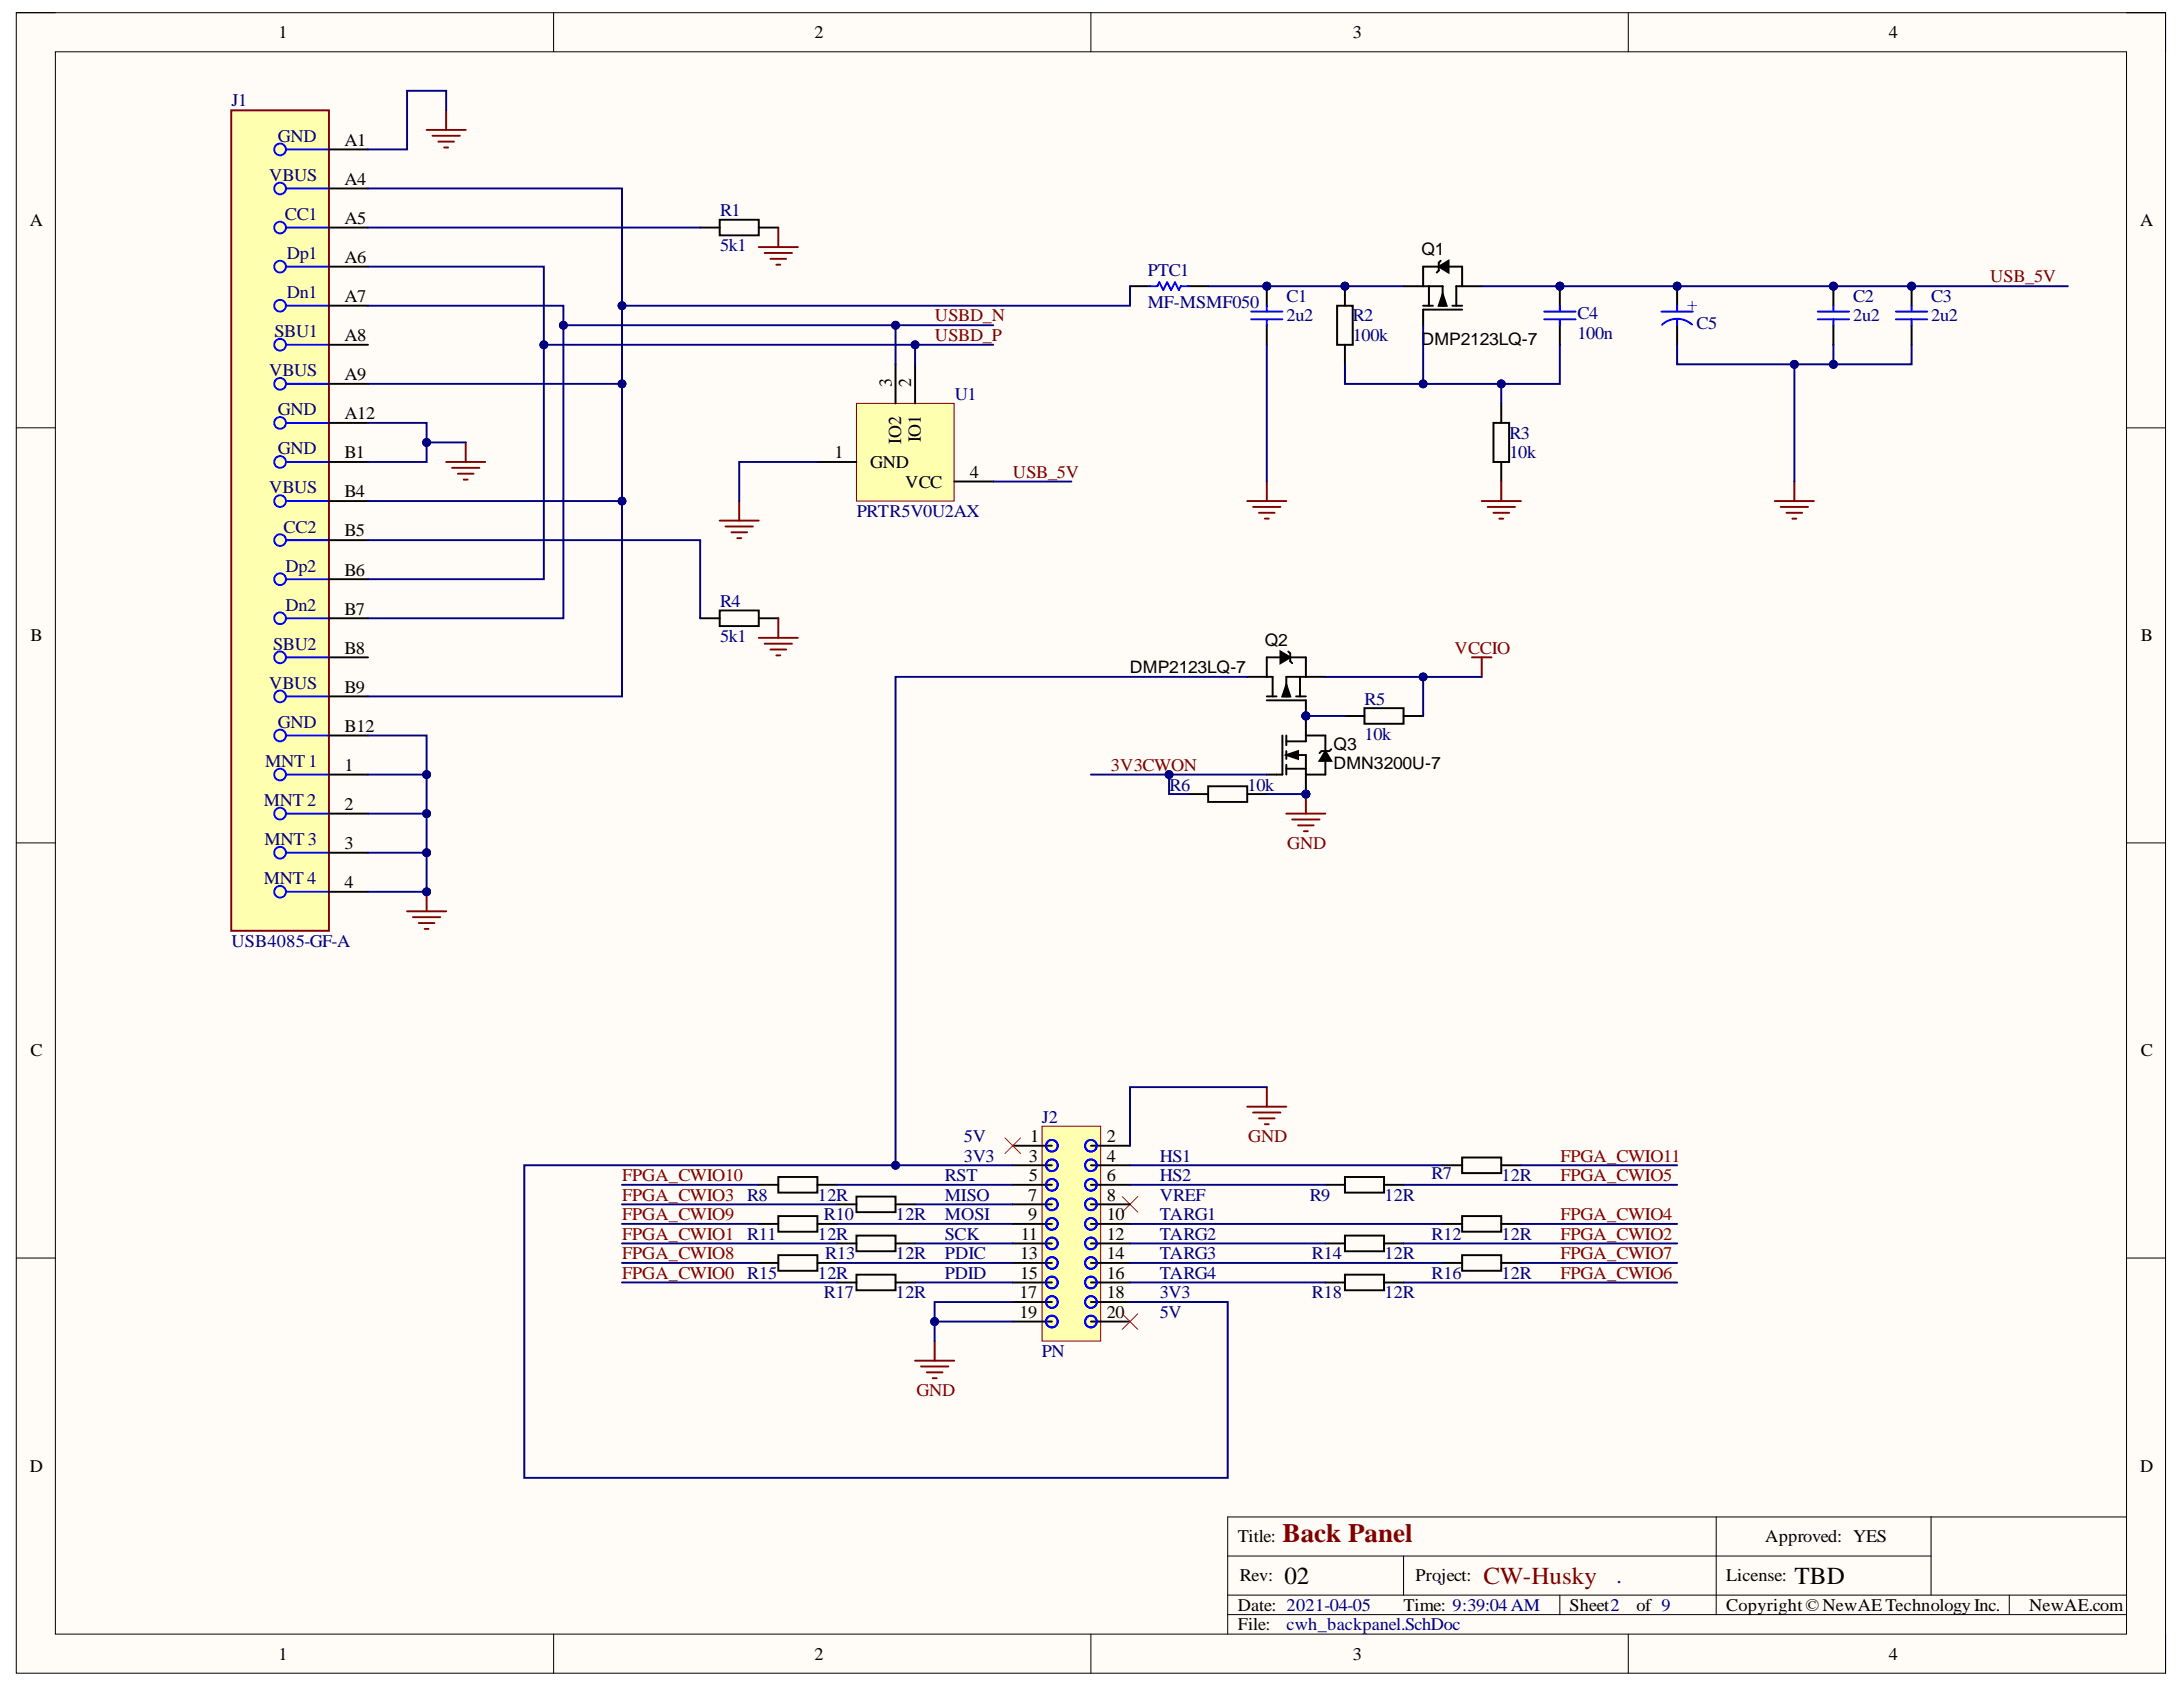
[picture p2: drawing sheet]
<svg xmlns="http://www.w3.org/2000/svg" width="279mm" height="216mm" viewBox="0 0 279 216" stroke-linecap="round" stroke-linejoin="round" font-family="sans-serif">
<defs><g id="words">
<text font-size="3.4" fill="#800000" x="164.2" y="197.4">Back Panel</text>
<g font-size="3.1">
<text x="164.4" y="202.7">02</text>
<text x="229.7" y="202.7">TBD</text>
</g>
<text font-size="3.1" fill="#800000" x="189.9" y="202.7">CW-Husky</text>
<g font-size="2.7" fill="#000080">
<text x="183.9" y="202.5">.</text>
<text x="206.9" y="202.5">.</text>
</g>
<g font-size="2.3">
<text x="35.6" y="4.9">1</text>
<text x="104.3" y="4.9">2</text>
<text x="173.1" y="4.9">3</text>
<text x="241.8" y="4.9">4</text>
<text x="44.1" y="18.6">A1</text>
<text x="44.1" y="23.6">A4</text>
<text x="3.8" y="28.9">A</text>
<text x="44.1" y="28.7">A5</text>
<text x="273.9" y="28.9">A</text>
<text x="44.1" y="33.7">A6</text>
<text x="44.1" y="38.7">A7</text>
<text x="44.1" y="43.7">A8</text>
<text x="44.1" y="48.7">A9</text>
<text x="44.1" y="53.6">A12</text>
<text x="114.2" y="49.6" transform="rotate(-90 114.2 49.6)">3</text>
<text x="116.6" y="49.6" transform="rotate(-90 116.6 49.6)">2</text>
<text x="44.1" y="58.6">B1</text>
<text x="106.8" y="58.6">1</text>
<text x="111.4" y="59.9">GND</text>
<text x="115.3" y="56.8" transform="rotate(-90 115.3 56.8)">IO2</text>
<text x="117.9" y="56.6" transform="rotate(-90 117.9 56.6)">IO1</text>
<text x="44.1" y="63.6">B4</text>
<text x="115.8" y="62.4">VCC</text>
<text x="124.1" y="61.2">4</text>
<text x="44.1" y="68.6">B5</text>
<text x="44.1" y="73.7">B6</text>
<text x="3.9" y="82.1">B</text>
<text x="44.1" y="78.7">B7</text>
<text x="44.1" y="83.7">B8</text>
<text x="274" y="82.1">B</text>
<text x="44.1" y="88.7">B9</text>
<text x="44.1" y="93.7">B12</text>
<text x="44.1" y="98.7">1</text>
<text x="44.1" y="103.6">2</text>
<text x="44.1" y="108.6">3</text>
<text x="44.1" y="113.6">4</text>
<text x="3.9" y="135.2">C</text>
<text x="274" y="135.2">C</text>
<text x="131.7" y="148.7">3</text>
<text x="131.8" y="146.2">1</text>
<text x="141.7" y="146.2">2</text>
<text x="141.7" y="148.7">4</text>
<text x="131.6" y="153.6">7</text>
<text x="131.7" y="151.2">5</text>
<text x="141.7" y="151.2">6</text>
<text x="141.7" y="153.6">8</text>
<text x="130.6" y="161.2">13</text>
<text x="130.7" y="158.6">11</text>
<text x="131.6" y="156.2">9</text>
<text x="141.7" y="156.2">10</text>
<text x="141.7" y="158.6">12</text>
<text x="141.7" y="161.2">14</text>
<text x="130.5" y="166.2">17</text>
<text x="130.6" y="163.6">15</text>
<text x="141.7" y="163.6">16</text>
<text x="141.7" y="166.2">18</text>
<text x="130.5" y="168.7">19</text>
<text x="141.7" y="168.7">20</text>
<text x="3.8" y="188.3">D</text>
<text x="273.9" y="188.3">D</text>
<text x="158.4" y="197.4">Title:</text>
<text x="225.9" y="197.4">Approved: YES</text>
<text x="158.7" y="202.4">Rev:</text>
<text x="181.2" y="202.4">Project:</text>
<text x="220.9" y="202.4">License:</text>
<text x="158.4" y="206.2">Date: 2021-04-05</text>
<text x="158.4" y="208.6">File:</text>
<text x="179.7" y="206.2">Time: 9:39:04 AM</text>
<text x="200.9" y="206.2">Sheet2</text>
<text x="209.4" y="206.2">of 9</text>
<text x="220.9" y="206.2">Copyright© NewAE Technology Inc.</text>
<text x="259.7" y="206.2">NewAE.com</text>
<text x="35.6" y="212.4">1</text>
<text x="104.3" y="212.4">2</text>
<text x="173.1" y="212.4">3</text>
<text x="241.8" y="212.4">4</text>
</g>
<g font-size="2.3" fill="#000080">
<text x="29.6" y="13.6">J1</text>
<text x="34.4" y="23.2">VBUS</text>
<text x="35.5" y="18.1">GND</text>
<text x="36.5" y="28.2">CC1</text>
<text x="92.2" y="27.7">R1</text>
<text x="36.7" y="33.2">Dp1</text>
<text x="92.2" y="32.2">5k1</text>
<text x="146.9" y="35.4">PTC1</text>
<text x="36.7" y="38.2">Dn1</text>
<text x="146.9" y="39.4">MF-MSMF050</text>
<text x="164.7" y="38.7">C1</text>
<text x="164.7" y="41.1">2u2</text>
<text x="173.1" y="41.1">R2</text>
<text x="201.9" y="40.9">C4</text>
<text x="237.2" y="38.7">C2</text>
<text x="237.2" y="41.1">2u2</text>
<text x="247.2" y="38.7">C3</text>
<text x="247.2" y="41.1">2u2</text>
<text x="35.1" y="43.2">SBU1</text>
<text x="173.1" y="43.7">100k</text>
<text x="201.9" y="43.4">100n</text>
<text x="217.1" y="42.1">C5</text>
<text x="34.4" y="48.1">VBUS</text>
<text x="35.5" y="53.1">GND</text>
<text x="122.2" y="51.2">U1</text>
<text x="35.5" y="58.1">GND</text>
<text x="193.2" y="56.2">R3</text>
<text x="193.2" y="58.6">10k</text>
<text x="34.4" y="63.1">VBUS</text>
<text x="36.3" y="68.2">CC2</text>
<text x="109.7" y="66.2">PRTR5V0U2AX</text>
<text x="36.6" y="73.2">Dp2</text>
<text x="92.2" y="77.7">R4</text>
<text x="34.9" y="83.2">SBU2</text>
<text x="36.6" y="78.2">Dn2</text>
<text x="92.2" y="82.2">5k1</text>
<text x="34.4" y="88.2">VBUS</text>
<text x="35.5" y="93.2">GND</text>
<text x="174.7" y="90.2">R5</text>
<text x="174.7" y="94.7">10k</text>
<text x="33.9" y="98.1">MNT 1</text>
<text x="149.7" y="101.2">R6</text>
<text x="159.7" y="101.2">10k</text>
<text x="33.8" y="103.1">MNT 2</text>
<text x="33.8" y="113.1">MNT 4</text>
<text x="33.8" y="108.1">MNT 3</text>
<text x="29.6" y="121.2">USB4085-GF-A</text>
<text x="133.4" y="143.7">J2</text>
<text x="123.4" y="146.2">5V</text>
<text x="123.4" y="148.7">3V3</text>
<text x="148.4" y="148.7">HS1</text>
<text x="95.6" y="153.6">R8</text>
<text x="104.7" y="153.6">12R</text>
<text x="120.9" y="151.2">RST</text>
<text x="120.9" y="153.6">MISO</text>
<text x="148.4" y="151.2">HS2</text>
<text x="148.4" y="153.6">VREF</text>
<text x="167.6" y="153.6">R9</text>
<text x="177.2" y="153.6">12R</text>
<text x="183.2" y="150.9">R7</text>
<text x="192.2" y="151.2">12R</text>
<text x="95.6" y="158.6">R11</text>
<text x="104.7" y="158.6">12R</text>
<text x="105.4" y="156.2">R10</text>
<text x="105.6" y="161.2">R13</text>
<text x="114.7" y="161.2">12R</text>
<text x="114.7" y="156.2">12R</text>
<text x="120.9" y="156.2">MOSI</text>
<text x="120.9" y="158.6">SCK</text>
<text x="120.9" y="161.2">PDIC</text>
<text x="148.4" y="156.2">TARG1</text>
<text x="148.4" y="158.6">TARG2</text>
<text x="148.4" y="161.2">TARG3</text>
<text x="167.9" y="161.2">R14</text>
<text x="177.2" y="161.2">12R</text>
<text x="183.2" y="158.6">R12</text>
<text x="192.2" y="158.6">12R</text>
<text x="95.6" y="163.6">R15</text>
<text x="104.7" y="163.6">12R</text>
<text x="105.4" y="166.2">R17</text>
<text x="114.7" y="166.2">12R</text>
<text x="120.9" y="163.6">PDID</text>
<text x="148.4" y="163.6">TARG4</text>
<text x="148.4" y="166.2">3V3</text>
<text x="167.9" y="166.2">R18</text>
<text x="177.2" y="166.2">12R</text>
<text x="183.2" y="163.6">R16</text>
<text x="192.2" y="163.6">12R</text>
<text x="133.4" y="173.7">PN</text>
<text x="148.4" y="168.7">5V</text>
<text x="164.7" y="208.6">cwh_backpanel.SchDoc</text>
</g>
<g font-size="2.3" fill="#800000">
<text x="119.7" y="41.1">USBD_N</text>
<text x="254.7" y="36.1">USB_5V</text>
<text x="119.7" y="43.7">USBD_P</text>
<text x="129.6" y="61.2">USB_5V</text>
<text x="186.2" y="83.7">VCCIO</text>
<text x="142.2" y="98.7">3V3CWON</text>
<text x="164.8" y="108.6">GND</text>
<text x="159.8" y="146.2">GND</text>
<text x="199.7" y="148.7">FPGA_CWIO11</text>
<text x="79.6" y="153.6">FPGA_CWIO3</text>
<text x="79.6" y="151.2">FPGA_CWIO10</text>
<text x="199.7" y="151.2">FPGA_CWIO5</text>
<text x="79.6" y="158.6">FPGA_CWIO1</text>
<text x="79.6" y="161.2">FPGA_CWIO8</text>
<text x="79.6" y="156.2">FPGA_CWIO9</text>
<text x="199.7" y="158.6">FPGA_CWIO2</text>
<text x="199.7" y="156.2">FPGA_CWIO4</text>
<text x="199.7" y="161.2">FPGA_CWIO7</text>
<text x="79.6" y="163.6">FPGA_CWIO0</text>
<text x="199.7" y="163.6">FPGA_CWIO6</text>
<text x="117.3" y="178.7">GND</text>
</g>
<text font-size="2.3" fill="#00f" x="216" y="39.7">+</text>
<g font-size="2.2">
<text x="181.9" y="32.7">Q1</text>
<text x="181.9" y="44.2">DMP2123LQ-7</text>
<text x="161.9" y="82.7">Q2</text>
<text x="144.6" y="86.1">DMP2123LQ-7</text>
<text x="170.7" y="95.9">Q3</text>
<text x="170.7" y="98.4">DMN3200U-7</text>
</g>
</g></defs>
<path d="M2.1 1.6h275.1v212.5h-275.1z" fill-rule="evenodd" fill="#fffcf8"/>
<path d="M2.1 1.6h275.1v212.5h-275.1z" fill="none" stroke="#000" stroke-width=".13"/>
<path d="M7.1 6.6h265.1v202.5h-265.1z" fill-rule="evenodd" fill="#fffcf8"/>
<g fill="none" stroke="#000" stroke-width=".13">
<path d="M2.1 1.6h5M7.1 6.6h265.1v202.5h-265.1zM70.9 1.6v5M139.6 1.6v5M208.4 1.6v5M272.2 1.6h5v5M2.1 54.8h5M272.2 54.8h5M2.1 107.9h5M272.2 107.9h5M2.1 161h5M272.2 161h5"/>
<path d="M157.1 199.1h90.1M179.6 199.1v5M219.7 194.1v12.5M247.2 194.1v10M272.2 194.1h-115.1v15M70.9 209.1v5M139.6 209.1v5M157.1 206.6h115.1M157.1 204.1h115.1M199.6 204.1v2.5M208.4 209.1v5M257.2 204.1v2.5"/>
<path d="M277.2 209.1v5"/>
</g>
<path d="M109.6 51.6h12.5v12.5h-12.5z" fill-rule="evenodd" fill="#ffffb0"/>
<path d="M109.6 51.6h12.5v12.5h-12.5z" fill="none" stroke="#800000" stroke-width=".13"/>
<path d="M104.6 59.1h5M114.6 46.6v5M117.1 46.6v5M122.1 61.6h5" fill="none" stroke="#000" stroke-width=".25"/>
<g fill="none" stroke="#800000" stroke-width=".25">
<path d="M92.1 66.6h5M92.9 67.4h3.5M93.6 68.1h2M94.4 68.9h.5M94.6 64.1v2.5M162.1 139.1v2.5M159.6 141.6h5M160.4 142.4h3.5M161.1 143.1h2M161.9 143.9h.5M117.1 174.1h5M117.9 174.9h3.5"/>
<path d="M118.6 175.6h2M119.4 176.4h.5M119.6 171.6v2.5"/>
</g>
<circle cx="234.7" cy="36.6" r=".5" fill="#000080"/>
<circle cx="234.7" cy="36.6" r=".5" fill="none" stroke="#000080" stroke-width=".13"/>
<path d="M234.7 36.6v2.5" fill="none" stroke="#000" stroke-width=".25"/>
<circle cx="234.7" cy="36.6" r=".5" fill="#000080"/>
<circle cx="234.7" cy="36.6" r=".5" fill="none" stroke="#000080" stroke-width=".13"/>
<path d="M234.7 41.6v2.5" fill="none" stroke="#000" stroke-width=".25"/>
<path d="M232.7 39.9h4M234.7 39.1v.8M232.7 40.9h4M234.7 40.9v.7" fill="none" stroke="#00f" stroke-width=".25"/>
<circle cx="244.7" cy="36.6" r=".5" fill="#000080"/>
<circle cx="244.7" cy="36.6" r=".5" fill="none" stroke="#000080" stroke-width=".13"/>
<path d="M244.7 36.6v2.5" fill="none" stroke="#000" stroke-width=".25"/>
<circle cx="244.7" cy="36.6" r=".5" fill="#000080"/>
<circle cx="244.7" cy="36.6" r=".5" fill="none" stroke="#000080" stroke-width=".13"/>
<path d="M244.7 41.6v2.5" fill="none" stroke="#000" stroke-width=".25"/>
<path d="M242.7 39.9h4M244.7 39.1v.8M242.7 40.9h4M244.7 40.9v.7" fill="none" stroke="#00f" stroke-width=".25"/>
<circle cx="214.7" cy="36.6" r=".5" fill="#000080"/>
<circle cx="214.7" cy="36.6" r=".5" fill="none" stroke="#000080" stroke-width=".13"/>
<path d="M214.7 36.6v2.5" fill="none" stroke="#000" stroke-width=".25"/>
<circle cx="214.7" cy="36.6" r=".5" fill="#000080"/>
<circle cx="214.7" cy="36.6" r=".5" fill="none" stroke="#000080" stroke-width=".13"/>
<path d="M144.6 36.6h2.5M152.1 36.6h2.5M214.7 41.6v2.5" fill="none" stroke="#000" stroke-width=".25"/>
<path d="M147.1 36.6h1l.3-.5 .5 1 .5-1 .5 1 .5-1 .5 1 .2-.5h1M212.7 39.9h4M214.7 39.1v.8M214.7 40.9v.7M216.6 41.5a2.82 2.82 0 0 0-3.9 .1" fill="none" stroke="#00f" stroke-width=".25"/>
<path d="M143.6 153.1l2 2M145.6 153.1l-2 2" fill="none" stroke="#f00" stroke-width=".13"/>
<path d="M133.4 144.1h7.5v27.5h-7.5z" fill-rule="evenodd" fill="#ffffb0"/>
<path d="M133.4 144.1h7.5v27.5h-7.5z" fill="none" stroke="#800000" stroke-width=".13"/>
<g fill="none" stroke="#000" stroke-width=".25">
<path d="M97.1 151.6h2.5M97.1 156.6h2.5M99.6 155.6h5v2h-5zM99.6 150.6h5v2h-5zM104.6 151.6h2.5M104.6 156.6h2.5M107.1 154.1h2.5M107.1 159.1h2.5M109.6 158.1h5v2h-5zM109.6 153.1h5v2h-5zM114.6 154.1h2.5M114.6 159.1h2.5"/>
<path d="M129.6 146.6h5M129.6 149.1h5M129.6 151.6h5M129.6 154.1h5M129.6 156.6h5M129.6 159.1h5M139.6 146.6h5M139.6 149.1h5M139.6 151.6h5M139.6 154.1h5M139.6 156.6h5M139.6 159.1h5"/>
<path d="M169.6 151.6h2.5M169.6 159.1h2.5M172.1 150.6h5v2h-5zM172.1 158.1h5v2h-5zM177.1 151.6h2.5M177.1 159.1h2.5M184.6 149.1h2.5M184.6 156.6h2.5M187.1 148.1h5v2h-5zM187.1 155.6h5v2h-5zM192.1 149.1h2.5M192.1 156.6h2.5"/>
<path d="M97.1 161.6h2.5M99.6 160.6h5v2h-5zM104.6 161.6h2.5M107.1 164.1h2.5M109.6 163.1h5v2h-5zM114.6 164.1h2.5M129.6 161.6h5M129.6 164.1h5M129.6 166.6h5M129.6 169.1h5M139.6 161.6h5M139.6 164.1h5"/>
<path d="M139.6 166.6h5M139.6 169.1h5M169.6 164.1h2.5M172.1 163.1h5v2h-5zM177.1 164.1h2.5M184.6 161.6h2.5M187.1 160.6h5v2h-5zM192.1 161.6h2.5"/>
</g>
<g fill="none" stroke="#00f" stroke-width=".25">
<circle cx="134.6" cy="146.6" r=".75"/>
<circle cx="134.6" cy="159.1" r=".75"/>
<circle cx="134.6" cy="154.1" r=".75"/>
<circle cx="134.6" cy="151.6" r=".75"/>
<circle cx="134.6" cy="149.1" r=".75"/>
<circle cx="134.6" cy="156.6" r=".75"/>
<circle cx="139.6" cy="149.1" r=".75"/>
<circle cx="139.6" cy="156.6" r=".75"/>
<circle cx="139.6" cy="151.6" r=".75"/>
<circle cx="139.6" cy="154.1" r=".75"/>
<circle cx="139.6" cy="159.1" r=".75"/>
<circle cx="139.6" cy="146.6" r=".75"/>
<circle cx="134.6" cy="161.6" r=".75"/>
<circle cx="134.6" cy="166.6" r=".75"/>
<circle cx="134.6" cy="169.1" r=".75"/>
<circle cx="134.6" cy="164.1" r=".75"/>
<circle cx="139.6" cy="164.1" r=".75"/>
<circle cx="139.6" cy="169.1" r=".75"/>
<circle cx="139.6" cy="166.6" r=".75"/>
<circle cx="139.6" cy="161.6" r=".75"/>
</g>
<path d="M29.6 14.1h12.5v105h-12.5z" fill-rule="evenodd" fill="#ffffb0"/>
<path d="M29.6 14.1h12.5v105h-12.5zM54.6 16.6h5M55.4 17.4h3.5M56.1 18.1h2M56.9 18.9h.5M57.1 14.1v2.5M52.1 116.6h5M52.9 117.4h3.5M53.6 118.1h2M54.4 118.9h.5M54.6 114.1v2.5" fill="none" stroke="#800000" stroke-width=".25"/>
<g fill="none" stroke="#00f" stroke-width=".25">
<path d="M36.6 19.1h5.5M36.6 24.1h5.5M36.6 29.1h5.5M36.6 34.1h5.5M36.6 39.1h5.5M36.6 44.1h5.5M36.6 49.1h5.5M36.6 54.1h5.5M36.6 59.1h5.5M36.6 64.1h5.5M36.6 69.1h5.5M36.6 74.1h5.5"/>
<path d="M36.6 79.1h5.5M36.6 84.1h5.5M36.6 89.1h5.5M36.6 94.1h5.5M36.6 99.1h5.5M36.6 104.1h5.5M36.6 109.1h5.5M36.6 114.1h5.5"/>
<circle cx="35.8" cy="19.1" r=".75"/>
<circle cx="35.8" cy="24.1" r=".75"/>
<circle cx="35.8" cy="39.1" r=".75"/>
<circle cx="35.8" cy="29.1" r=".75"/>
<circle cx="35.8" cy="34.1" r=".75"/>
<circle cx="35.8" cy="54.1" r=".75"/>
<circle cx="35.8" cy="44.1" r=".75"/>
<circle cx="35.8" cy="49.1" r=".75"/>
<circle cx="35.8" cy="59.1" r=".75"/>
<circle cx="35.8" cy="69.1" r=".75"/>
<circle cx="35.8" cy="79.1" r=".75"/>
<circle cx="35.8" cy="64.1" r=".75"/>
<circle cx="35.8" cy="74.1" r=".75"/>
<circle cx="35.8" cy="99.1" r=".75"/>
<circle cx="35.8" cy="84.1" r=".75"/>
<circle cx="35.8" cy="94.1" r=".75"/>
<circle cx="35.8" cy="89.1" r=".75"/>
<circle cx="35.8" cy="114.1" r=".75"/>
<circle cx="35.8" cy="109.1" r=".75"/>
<circle cx="35.8" cy="104.1" r=".75"/>
</g>
<g fill="none" stroke="#000" stroke-width=".25">
<path d="M42.1 19.1h5M42.1 24.1h5M42.1 29.1h5M42.1 34.1h5M42.1 39.1h5M42.1 44.1h5M42.1 49.1h5M42.1 54.1h5M42.1 59.1h5M42.1 64.1h5M42.1 69.1h5M42.1 74.1h5"/>
<path d="M42.1 79.1h5M42.1 99.1h5M42.1 84.1h5M42.1 89.1h5M42.1 94.1h5M42.1 104.1h5M42.1 109.1h5M42.1 114.1h5"/>
</g>
<circle cx="54.6" cy="114.1" r=".5" fill="#000080"/>
<circle cx="54.6" cy="114.1" r=".5" fill="none" stroke="#000080" stroke-width=".13"/>
<g fill="none" stroke="#800000" stroke-width=".25">
<path d="M97.1 31.6h5M97.9 32.4h3.5M98.6 33.1h2M99.4 33.9h.5M99.6 29.1v2.5M57.1 59.1h5M57.9 59.9h3.5M59.6 56.6v2.5M58.6 60.6h2M59.4 61.4h.5M99.6 79.1v2.5M97.1 81.6h5"/>
<path d="M97.9 82.4h3.5M98.6 83.1h2M99.4 83.9h.5"/>
</g>
<path d="M89.6 29.1h2.5M92.1 28.1h5v2h-5zM97.1 29.1h2.5M89.6 79.1h2.5M92.1 78.1h5v2h-5zM97.1 79.1h2.5" fill="none" stroke="#000" stroke-width=".25"/>
<circle cx="167.1" cy="91.6" r=".5" fill="#000080"/>
<circle cx="167.1" cy="91.6" r=".5" fill="none" stroke="#000080" stroke-width=".13"/>
<path d="M159.6 86.6h2.5M167.1 86.6h2.5M167.1 90.4v1.2" fill="none" stroke="#000" stroke-width=".25"/>
<circle cx="167.1" cy="91.6" r=".5" fill="#000080"/>
<circle cx="167.1" cy="91.6" r=".5" fill="none" stroke="#000080" stroke-width=".13"/>
<path d="M162.1 89.6h5v.8M162.1 89.1h1.3M163.9 83.4l1.2 .7-1.2 .8zM163.9 84.1h-1.8v2.5h.8v2.5M164.1 89.1h1M164.6 87.6l.5 1.5h-1zM164.9 83.4l.2 .2v1l.3 .3M165.1 84.1h2v2.5h-2.5v2.5M165.9 89.1h1.2M166.4 86.6v2.5" fill="none" stroke="#000" stroke-width=".25"/>
<path d="M164.6 87.6l.5 1.5h-1zM163.9 83.4l1.2 .7-1.2 .8z" fill="#000"/>
<path d="M188.4 84.1h2.5M189.6 84.1v2.5" fill="none" stroke="#800000" stroke-width=".25"/>
<circle cx="167.1" cy="101.6" r=".5" fill="#000080"/>
<circle cx="167.1" cy="101.6" r=".5" fill="none" stroke="#000080" stroke-width=".13"/>
<circle cx="167.1" cy="91.6" r=".5" fill="#000080"/>
<circle cx="167.1" cy="91.6" r=".5" fill="none" stroke="#000080" stroke-width=".13"/>
<path d="M167.1 99.1v2.5" fill="none" stroke="#000" stroke-width=".25"/>
<circle cx="167.1" cy="101.6" r=".5" fill="#000080"/>
<circle cx="167.1" cy="101.6" r=".5" fill="none" stroke="#000080" stroke-width=".13"/>
<path d="M167.1 91.6v2.5" fill="none" stroke="#000" stroke-width=".25"/>
<circle cx="167.1" cy="91.6" r=".5" fill="#000080"/>
<circle cx="167.1" cy="91.6" r=".5" fill="none" stroke="#000080" stroke-width=".13"/>
<path d="M164.1 94.1v5h-2M164.6 96.6l1.5-.5v1zM164.6 96.6h2.5v2.5h2.5v-1.7M164.6 94.9h2.5v-.8h2.5v2M164.6 98.4h2.5M164.6 94.1v1.3M164.6 96.1v1M164.6 97.9v1.2M169.6 96.1l.8 1.3h-1.5zM170.4 95.9l-.3 .2h-1l-.2 .3" fill="none" stroke="#000" stroke-width=".25"/>
<path d="M164.6 96.6l1.5-.5v1zM169.6 96.1l.8 1.3h-1.5z" fill="#000"/>
<path d="M164.6 104.1h5M165.4 104.9h3.5M166.1 105.6h2M166.9 106.4h.5M167.1 101.6v2.5" fill="none" stroke="#800000" stroke-width=".25"/>
<circle cx="167.1" cy="101.6" r=".5" fill="#000080"/>
<circle cx="167.1" cy="101.6" r=".5" fill="none" stroke="#000080" stroke-width=".13"/>
<g fill="none" stroke="#000" stroke-width=".25">
<path d="M179.6 36.6h5v2.5M182.1 39.1h1.3M182.9 36.6v2.5M184.1 34.1l1.3-.7v1.5zM184.1 34.1h-2v2.5M184.1 39.1h1M184.4 33.4l-.3 .2v1l-.2 .3M184.6 37.6l.5 1.5h-1zM185.4 34.1h1.7v2.5M185.9 39.1h1.2M187.1 39.6h-5v2M189.6 36.6h-3.2v2.5"/>
<path d="M172.1 91.6h2.5M174.6 90.6h5v2h-5zM179.6 91.6h2.5M152.1 101.6h2.5M154.6 100.6h5v2h-5zM159.6 101.6h2.5"/>
</g>
<path d="M184.1 34.1l1.3-.7v1.5zM184.6 37.6l.5 1.5h-1z" fill="#000"/>
<circle cx="172.1" cy="36.6" r=".5" fill="#000080"/>
<circle cx="172.1" cy="36.6" r=".5" fill="none" stroke="#000080" stroke-width=".13"/>
<path d="M172.1 36.6v2.5M172.1 44.1v2.5" fill="none" stroke="#000" stroke-width=".25"/>
<circle cx="172.1" cy="36.6" r=".5" fill="#000080"/>
<circle cx="172.1" cy="36.6" r=".5" fill="none" stroke="#000080" stroke-width=".13"/>
<path d="M171.1 39.1h2v5h-2z" fill="none" stroke="#000" stroke-width=".25"/>
<circle cx="199.6" cy="36.6" r=".5" fill="#000080"/>
<circle cx="199.6" cy="36.6" r=".5" fill="none" stroke="#000080" stroke-width=".13"/>
<path d="M199.6 36.6v2.5" fill="none" stroke="#000" stroke-width=".25"/>
<circle cx="199.6" cy="36.6" r=".5" fill="#000080"/>
<circle cx="199.6" cy="36.6" r=".5" fill="none" stroke="#000080" stroke-width=".13"/>
<path d="M191.1 54.1h2v5h-2zM192.1 51.6v2.5M192.1 59.1v2.5M199.6 41.6v2.5" fill="none" stroke="#000" stroke-width=".25"/>
<path d="M197.6 39.9h4.1M199.6 39.1v.8M197.6 40.9h4.1M199.6 40.9v.7" fill="none" stroke="#00f" stroke-width=".25"/>
<path d="M189.6 64.1h5M190.4 64.9h3.5M191.1 65.6h2M191.9 66.4h.5M192.1 61.6v2.5" fill="none" stroke="#800000" stroke-width=".25"/>
<path d="M117.1 44.1v2.5M127.1 61.6h10" fill="none" stroke="#000080" stroke-width=".25"/>
<circle cx="117.1" cy="44.1" r=".5" fill="#000080"/>
<circle cx="117.1" cy="44.1" r=".5" fill="none" stroke="#000080" stroke-width=".13"/>
<path d="M114.6 41.6v5" fill="none" stroke="#000080" stroke-width=".25"/>
<circle cx="114.6" cy="41.6" r=".5" fill="#000080"/>
<circle cx="114.6" cy="41.6" r=".5" fill="none" stroke="#000080" stroke-width=".13"/>
<path d="M162.1 139.1h-17.5v7.5M129.6 166.6h-10v2.5h10" fill="none" stroke="#000080" stroke-width=".25"/>
<circle cx="119.6" cy="169.1" r=".5" fill="#000080"/>
<circle cx="119.6" cy="169.1" r=".5" fill="none" stroke="#000080" stroke-width=".13"/>
<path d="M119.6 169.1v2.5" fill="none" stroke="#000080" stroke-width=".25"/>
<circle cx="119.6" cy="169.1" r=".5" fill="#000080"/>
<circle cx="119.6" cy="169.1" r=".5" fill="none" stroke="#000080" stroke-width=".13"/>
<path d="M234.7 44.1v2.5M144.6 149.1h40M144.6 151.6h25M144.6 156.6h40M144.6 159.1h25M144.6 161.6h40M144.6 164.1h25" fill="none" stroke="#000080" stroke-width=".25"/>
<circle cx="234.7" cy="46.6" r=".5" fill="#000080"/>
<circle cx="234.7" cy="46.6" r=".5" fill="none" stroke="#000080" stroke-width=".13"/>
<g fill="none" stroke="#000080" stroke-width=".25">
<path d="M47.1 34.1h22.5v10M104.6 59.1h-10v5M79.6 159.1h27.5M79.6 156.6h17.5M79.6 151.6h17.5M79.6 154.1h27.5M107.1 156.6h22.5M107.1 151.6h22.5M117.1 159.1h12.5M117.1 154.1h12.5M179.6 159.1h35.1M179.6 151.6h35.1"/>
<path d="M194.6 156.6h20.1M194.6 149.1h20.1M79.6 161.6h17.5M79.6 164.1h27.5M107.1 161.6h22.5M117.1 164.1h12.5M179.6 164.1h35.1M194.6 161.6h20.1"/>
</g>
<circle cx="69.6" cy="44.1" r=".5" fill="#000080"/>
<circle cx="69.6" cy="44.1" r=".5" fill="none" stroke="#000080" stroke-width=".13"/>
<path d="M47.1 39.1h25v2.5" fill="none" stroke="#000080" stroke-width=".25"/>
<circle cx="72.1" cy="41.6" r=".5" fill="#000080"/>
<circle cx="72.1" cy="41.6" r=".5" fill="none" stroke="#000080" stroke-width=".13"/>
<path d="M47.1 54.1h7.5v5h-7.5" fill="none" stroke="#000080" stroke-width=".25"/>
<circle cx="54.6" cy="56.6" r=".5" fill="#000080"/>
<circle cx="54.6" cy="56.6" r=".5" fill="none" stroke="#000080" stroke-width=".13"/>
<path d="M47.1 99.1h7.5" fill="none" stroke="#000080" stroke-width=".25"/>
<circle cx="54.6" cy="99.1" r=".5" fill="#000080"/>
<circle cx="54.6" cy="99.1" r=".5" fill="none" stroke="#000080" stroke-width=".13"/>
<path d="M47.1 104.1h7.5" fill="none" stroke="#000080" stroke-width=".25"/>
<circle cx="54.6" cy="104.1" r=".5" fill="#000080"/>
<circle cx="54.6" cy="104.1" r=".5" fill="none" stroke="#000080" stroke-width=".13"/>
<path d="M47.1 109.1h7.5" fill="none" stroke="#000080" stroke-width=".25"/>
<circle cx="54.6" cy="109.1" r=".5" fill="#000080"/>
<circle cx="54.6" cy="109.1" r=".5" fill="none" stroke="#000080" stroke-width=".13"/>
<path d="M144.6 36.6v2.5h-65v50h-32.5" fill="none" stroke="#000080" stroke-width=".25"/>
<circle cx="79.6" cy="64.1" r=".5" fill="#000080"/>
<circle cx="79.6" cy="64.1" r=".5" fill="none" stroke="#000080" stroke-width=".13"/>
<circle cx="79.6" cy="49.1" r=".5" fill="#000080"/>
<circle cx="79.6" cy="49.1" r=".5" fill="none" stroke="#000080" stroke-width=".13"/>
<circle cx="79.6" cy="39.1" r=".5" fill="#000080"/>
<circle cx="79.6" cy="39.1" r=".5" fill="none" stroke="#000080" stroke-width=".13"/>
<path d="M47.1 64.1h32.5" fill="none" stroke="#000080" stroke-width=".25"/>
<circle cx="79.6" cy="64.1" r=".5" fill="#000080"/>
<circle cx="79.6" cy="64.1" r=".5" fill="none" stroke="#000080" stroke-width=".13"/>
<path d="M47.1 49.1h32.5" fill="none" stroke="#000080" stroke-width=".25"/>
<circle cx="79.6" cy="49.1" r=".5" fill="#000080"/>
<circle cx="79.6" cy="49.1" r=".5" fill="none" stroke="#000080" stroke-width=".13"/>
<path d="M57.1 14.1v-2.5h-5v7.5h-5M47.1 24.1h32.5v15" fill="none" stroke="#000080" stroke-width=".25"/>
<circle cx="79.6" cy="39.1" r=".5" fill="#000080"/>
<circle cx="79.6" cy="39.1" r=".5" fill="none" stroke="#000080" stroke-width=".13"/>
<path d="M54.6 56.6h5" fill="none" stroke="#000080" stroke-width=".25"/>
<circle cx="54.6" cy="56.6" r=".5" fill="#000080"/>
<circle cx="54.6" cy="56.6" r=".5" fill="none" stroke="#000080" stroke-width=".13"/>
<path d="M47.1 29.1h42.5M47.1 69.1h42.5v10M47.1 94.1h7.5v20h-7.5" fill="none" stroke="#000080" stroke-width=".25"/>
<circle cx="54.6" cy="114.1" r=".5" fill="#000080"/>
<circle cx="54.6" cy="114.1" r=".5" fill="none" stroke="#000080" stroke-width=".13"/>
<circle cx="54.6" cy="109.1" r=".5" fill="#000080"/>
<circle cx="54.6" cy="109.1" r=".5" fill="none" stroke="#000080" stroke-width=".13"/>
<circle cx="54.6" cy="104.1" r=".5" fill="#000080"/>
<circle cx="54.6" cy="104.1" r=".5" fill="none" stroke="#000080" stroke-width=".13"/>
<circle cx="54.6" cy="99.1" r=".5" fill="#000080"/>
<circle cx="54.6" cy="99.1" r=".5" fill="none" stroke="#000080" stroke-width=".13"/>
<path d="M127.1 41.6h-55v37.5h-25" fill="none" stroke="#000080" stroke-width=".25"/>
<circle cx="72.1" cy="41.6" r=".5" fill="#000080"/>
<circle cx="72.1" cy="41.6" r=".5" fill="none" stroke="#000080" stroke-width=".13"/>
<circle cx="114.6" cy="41.6" r=".5" fill="#000080"/>
<circle cx="114.6" cy="41.6" r=".5" fill="none" stroke="#000080" stroke-width=".13"/>
<path d="M127.1 44.1h-57.5v30h-22.5" fill="none" stroke="#000080" stroke-width=".25"/>
<circle cx="69.6" cy="44.1" r=".5" fill="#000080"/>
<circle cx="69.6" cy="44.1" r=".5" fill="none" stroke="#000080" stroke-width=".13"/>
<circle cx="117.1" cy="44.1" r=".5" fill="#000080"/>
<circle cx="117.1" cy="44.1" r=".5" fill="none" stroke="#000080" stroke-width=".13"/>
<path d="M214.7 44.1v2.5h30v-2.5" fill="none" stroke="#000080" stroke-width=".25"/>
<circle cx="229.7" cy="46.6" r=".5" fill="#000080"/>
<circle cx="229.7" cy="46.6" r=".5" fill="none" stroke="#000080" stroke-width=".13"/>
<circle cx="234.7" cy="46.6" r=".5" fill="#000080"/>
<circle cx="234.7" cy="46.6" r=".5" fill="none" stroke="#000080" stroke-width=".13"/>
<path d="M159.6 86.6h-45v62.5h15" fill="none" stroke="#000080" stroke-width=".25"/>
<circle cx="114.6" cy="149.1" r=".5" fill="#000080"/>
<circle cx="114.6" cy="149.1" r=".5" fill="none" stroke="#000080" stroke-width=".13"/>
<path d="M114.6 149.1h-47.5v40h90v-22.5h-12.5" fill="none" stroke="#000080" stroke-width=".25"/>
<circle cx="114.6" cy="149.1" r=".5" fill="#000080"/>
<circle cx="114.6" cy="149.1" r=".5" fill="none" stroke="#000080" stroke-width=".13"/>
<path d="M139.6 99.1h22.5" fill="none" stroke="#000080" stroke-width=".25"/>
<circle cx="149.6" cy="99.1" r=".5" fill="#000080"/>
<circle cx="149.6" cy="99.1" r=".5" fill="none" stroke="#000080" stroke-width=".13"/>
<path d="M167.1 91.6h5" fill="none" stroke="#000080" stroke-width=".25"/>
<circle cx="167.1" cy="91.6" r=".5" fill="#000080"/>
<circle cx="167.1" cy="91.6" r=".5" fill="none" stroke="#000080" stroke-width=".13"/>
<path d="M182.1 86.6v5" fill="none" stroke="#000080" stroke-width=".25"/>
<circle cx="182.1" cy="86.6" r=".5" fill="#000080"/>
<circle cx="182.1" cy="86.6" r=".5" fill="none" stroke="#000080" stroke-width=".13"/>
<path d="M169.6 86.6h20" fill="none" stroke="#000080" stroke-width=".25"/>
<circle cx="182.1" cy="86.6" r=".5" fill="#000080"/>
<circle cx="182.1" cy="86.6" r=".5" fill="none" stroke="#000080" stroke-width=".13"/>
<path d="M149.6 99.1v2.5h2.5" fill="none" stroke="#000080" stroke-width=".25"/>
<circle cx="149.6" cy="99.1" r=".5" fill="#000080"/>
<circle cx="149.6" cy="99.1" r=".5" fill="none" stroke="#000080" stroke-width=".13"/>
<path d="M162.1 101.6h5" fill="none" stroke="#000080" stroke-width=".25"/>
<circle cx="167.1" cy="101.6" r=".5" fill="#000080"/>
<circle cx="167.1" cy="101.6" r=".5" fill="none" stroke="#000080" stroke-width=".13"/>
<path d="M182.1 41.6v7.5" fill="none" stroke="#000080" stroke-width=".25"/>
<circle cx="182.1" cy="49.1" r=".5" fill="#000080"/>
<circle cx="182.1" cy="49.1" r=".5" fill="none" stroke="#000080" stroke-width=".13"/>
<path d="M154.6 36.6h25" fill="none" stroke="#000080" stroke-width=".25"/>
<circle cx="162.1" cy="36.6" r=".5" fill="#000080"/>
<circle cx="162.1" cy="36.6" r=".5" fill="none" stroke="#000080" stroke-width=".13"/>
<circle cx="172.1" cy="36.6" r=".5" fill="#000080"/>
<circle cx="172.1" cy="36.6" r=".5" fill="none" stroke="#000080" stroke-width=".13"/>
<path d="M189.6 36.6h75.1" fill="none" stroke="#000080" stroke-width=".25"/>
<circle cx="199.6" cy="36.6" r=".5" fill="#000080"/>
<circle cx="199.6" cy="36.6" r=".5" fill="none" stroke="#000080" stroke-width=".13"/>
<circle cx="214.7" cy="36.6" r=".5" fill="#000080"/>
<circle cx="214.7" cy="36.6" r=".5" fill="none" stroke="#000080" stroke-width=".13"/>
<circle cx="234.7" cy="36.6" r=".5" fill="#000080"/>
<circle cx="234.7" cy="36.6" r=".5" fill="none" stroke="#000080" stroke-width=".13"/>
<circle cx="244.7" cy="36.6" r=".5" fill="#000080"/>
<circle cx="244.7" cy="36.6" r=".5" fill="none" stroke="#000080" stroke-width=".13"/>
<path d="M192.1 49.1v2.5" fill="none" stroke="#000080" stroke-width=".25"/>
<circle cx="192.1" cy="49.1" r=".5" fill="#000080"/>
<circle cx="192.1" cy="49.1" r=".5" fill="none" stroke="#000080" stroke-width=".13"/>
<path d="M199.6 44.1v5h-27.5v-2.5" fill="none" stroke="#000080" stroke-width=".25"/>
<circle cx="182.1" cy="49.1" r=".5" fill="#000080"/>
<circle cx="182.1" cy="49.1" r=".5" fill="none" stroke="#000080" stroke-width=".13"/>
<circle cx="192.1" cy="49.1" r=".5" fill="#000080"/>
<circle cx="192.1" cy="49.1" r=".5" fill="none" stroke="#000080" stroke-width=".13"/>
<circle cx="162.1" cy="36.6" r=".5" fill="#000080"/>
<circle cx="162.1" cy="36.6" r=".5" fill="none" stroke="#000080" stroke-width=".13"/>
<path d="M162.1 36.6v2.5" fill="none" stroke="#000" stroke-width=".25"/>
<circle cx="162.1" cy="36.6" r=".5" fill="#000080"/>
<circle cx="162.1" cy="36.6" r=".5" fill="none" stroke="#000080" stroke-width=".13"/>
<path d="M162.1 41.6v2.5" fill="none" stroke="#000" stroke-width=".25"/>
<path d="M160.1 39.9h4M162.1 39.1v.8M160.1 40.9h4M162.1 40.9v.7" fill="none" stroke="#00f" stroke-width=".25"/>
<path d="M159.6 64.1h5M160.4 64.9h3.5M161.1 65.6h2M161.9 66.4h.5M162.1 61.6v2.5M227.2 64.1h5M227.9 64.9h3.5M228.7 65.6h2M229.4 66.4h.5M229.7 61.6v2.5" fill="none" stroke="#800000" stroke-width=".25"/>
<path d="M162.1 44.1v17.5M229.7 46.6v15" fill="none" stroke="#000080" stroke-width=".25"/>
<circle cx="229.7" cy="46.6" r=".5" fill="#000080"/>
<circle cx="229.7" cy="46.6" r=".5" fill="none" stroke="#000080" stroke-width=".13"/>
<path d="M128.6 145.6l2 2M130.6 145.6l-2 2M143.6 168.1l2 2M145.6 168.1l-2 2" fill="none" stroke="#f00" stroke-width=".13"/>
<use href="#words"/>
</svg>
